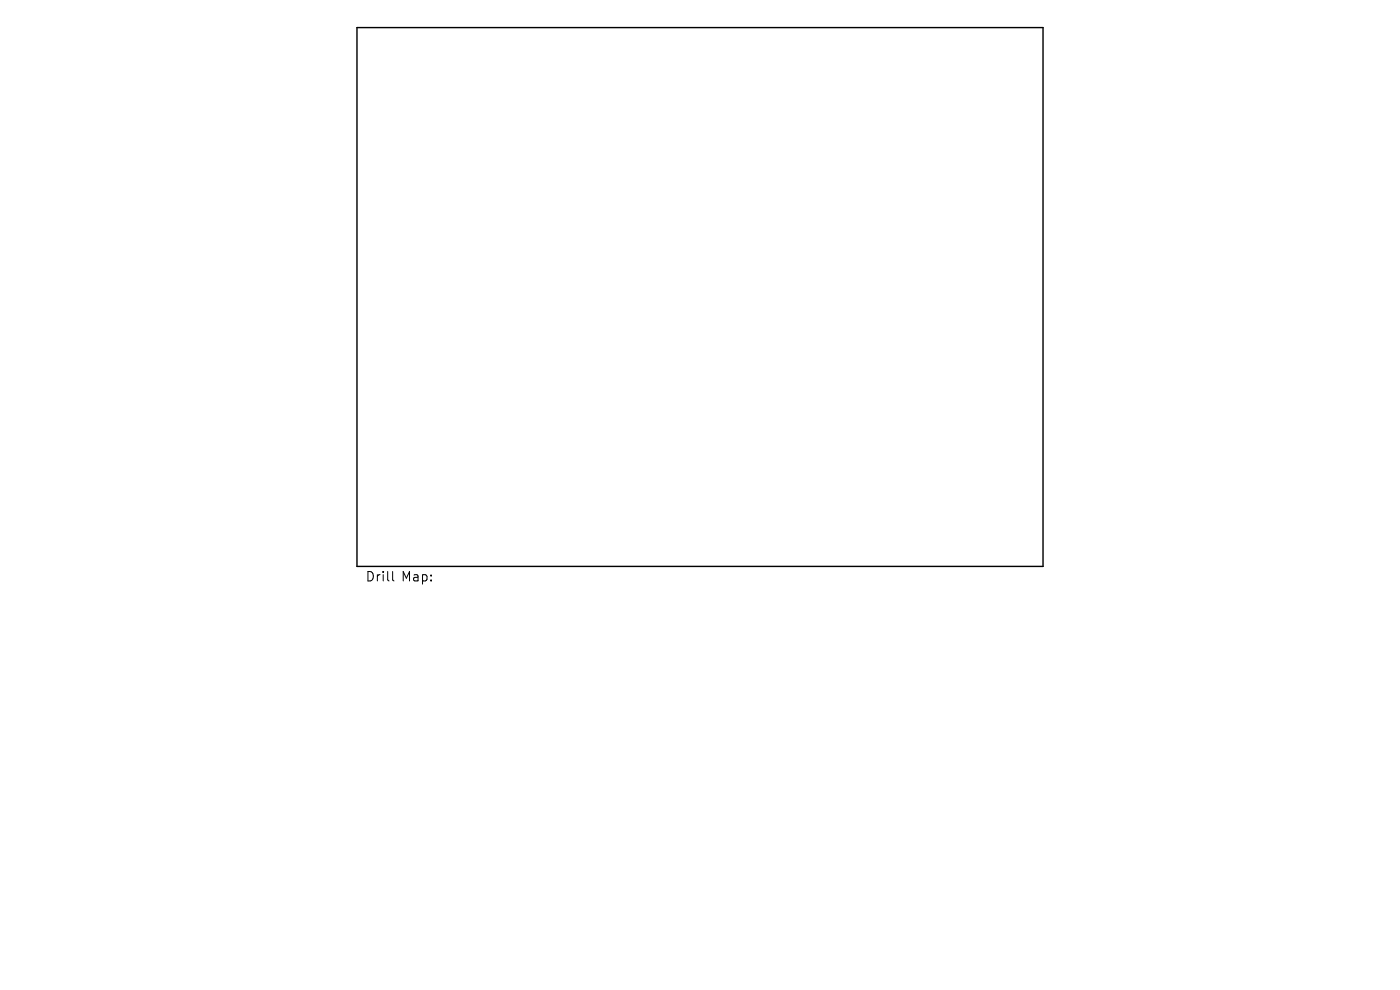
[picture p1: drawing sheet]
<svg xmlns="http://www.w3.org/2000/svg" width="297mm" height="210mm" viewBox="0 0 297 210" stroke-linecap="round" stroke-linejoin="round" font-family="sans-serif">
<defs><g id="words">
<g font-size="2.8">
<text x="77.6" y="123.8">Drill</text>
<text x="85.2" y="123.8">Map:</text>
</g>
</g></defs>
<path d="M75.7 5.9h145.6v114.3h-145.6z" fill="none" stroke="#000" stroke-width=".3"/>
<path d="M83.3 121.2v1.8l.3 .2" fill="none" stroke="#000" stroke-width=".21"/>
<use href="#words"/>
</svg>
